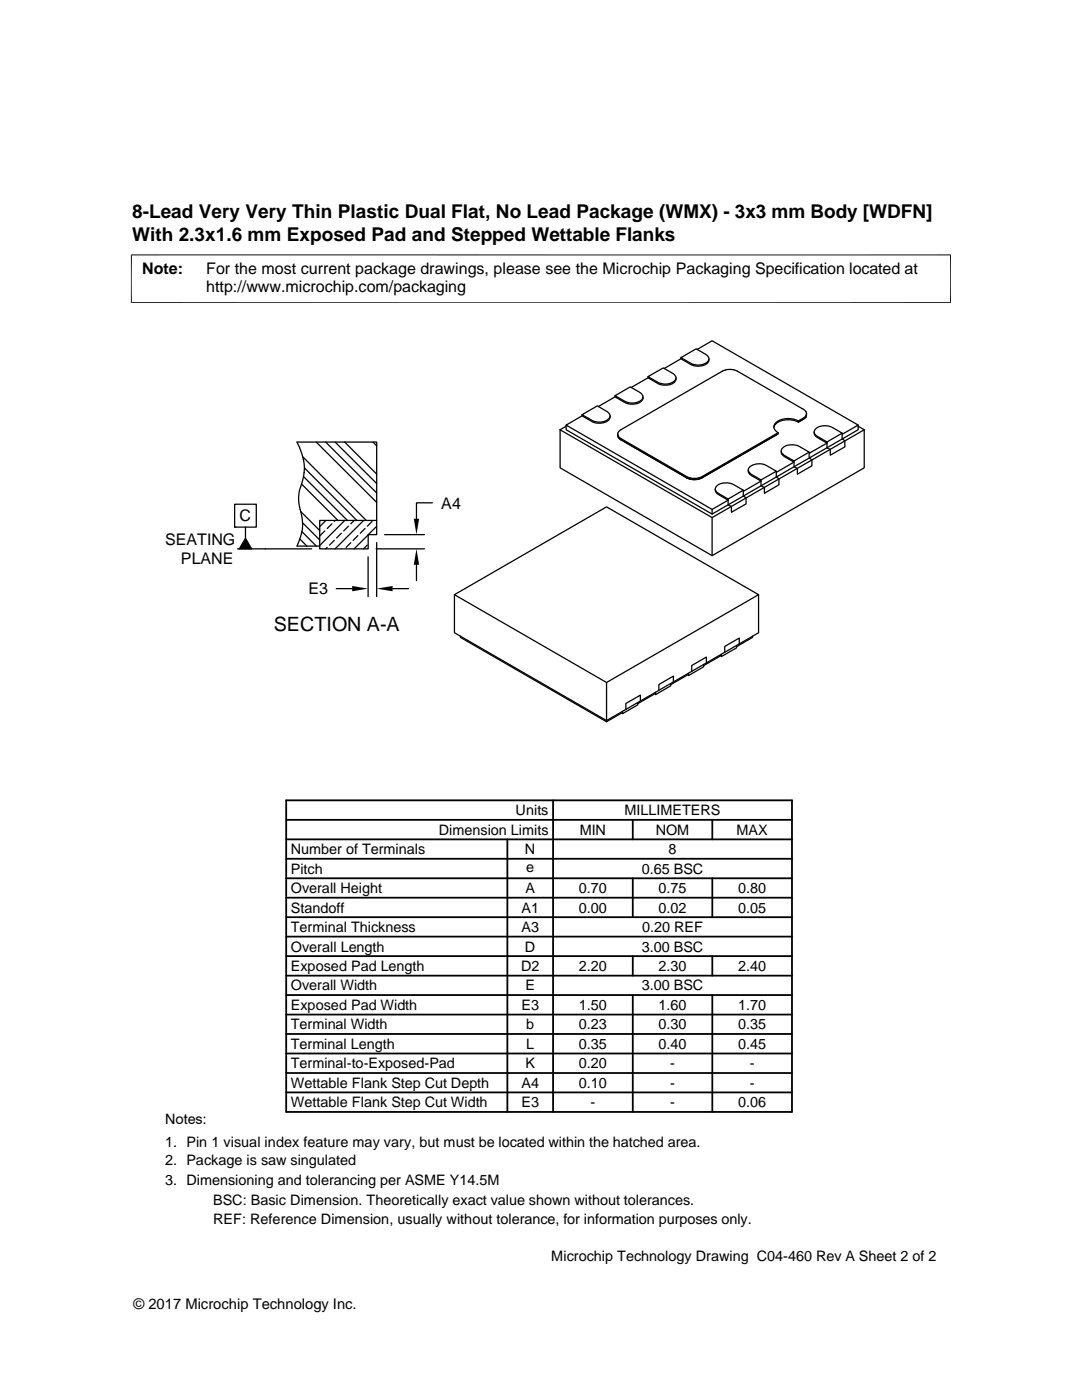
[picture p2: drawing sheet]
<svg xmlns="http://www.w3.org/2000/svg" width="216mm" height="279mm" viewBox="0 0 216 279" stroke-linecap="round" stroke-linejoin="round" font-family="sans-serif">
<defs><g id="words">
<text font-size="3.9" x="54.6" y="126">SECTION A-A</text>
<g font-size="3.8">
<text x="26.4" y="43.5">8-Lead Very Very Thin Plastic Dual Flat, No Lead Package (WMX) - 3x3 mm Body [WDFN]</text>
<text x="26.4" y="48">With 2.3x1.6 mm Exposed Pad and Stepped Wettable Flanks</text>
</g>
<g font-size="3.2">
<text x="28.4" y="54.6">Note:</text>
<text x="41.1" y="58.3">http://www.microchip.com/packaging</text>
<text x="41.1" y="54.6">For the most current package drawings, please see the Microchip Packaging Specification located at</text>
<text x="88.1" y="101.5">A4</text>
<text x="47.8" y="104.1">C</text>
<text x="32.9" y="108.9">SEATING</text>
<text x="36.1" y="112.5">PLANE</text>
<text x="61.6" y="118.6">E3</text>
</g>
<g font-size="2.9">
<text x="87.6" y="166.6">Dimension Limits</text>
<text x="102.9" y="162.7">Units</text>
<text x="115.7" y="166.6">MIN</text>
<text x="124.6" y="162.7">MILLIMETERS</text>
<text x="130.8" y="166.6">NOM</text>
<text x="147" y="166.6">MAX</text>
<text x="58" y="170.5">Number of Terminals</text>
<text x="104.8" y="170.5">N</text>
<text x="133.4" y="170.5">8</text>
<text x="58" y="178.2">Overall Height</text>
<text x="58" y="174.4">Pitch</text>
<text x="104.8" y="178.2">A</text>
<text x="105" y="174.1">e</text>
<text x="115.5" y="178.2">0.70</text>
<text x="128" y="174.4">0.65 BSC</text>
<text x="131.4" y="178.2">0.75</text>
<text x="147.3" y="178.2">0.80</text>
<text x="58" y="182.1">Standoff</text>
<text x="104.1" y="182.1">A1</text>
<text x="115.5" y="182.1">0.00</text>
<text x="131.4" y="182.1">0.02</text>
<text x="147.3" y="182.1">0.05</text>
<text x="58" y="186">Terminal Thickness</text>
<text x="58" y="189.9">Overall Length</text>
<text x="104.1" y="186">A3</text>
<text x="104.8" y="189.9">D</text>
<text x="128" y="189.9">3.00 BSC</text>
<text x="128.1" y="186">0.20 REF</text>
<text x="58" y="197.7">Overall Width</text>
<text x="58" y="193.8">Exposed Pad Length</text>
<text x="104" y="193.8">D2</text>
<text x="104.8" y="197.7">E</text>
<text x="115.5" y="193.8">2.20</text>
<text x="128" y="197.7">3.00 BSC</text>
<text x="131.4" y="193.8">2.30</text>
<text x="147.3" y="193.8">2.40</text>
<text x="58" y="201.6">Exposed Pad Width</text>
<text x="104" y="201.5">E3</text>
<text x="115.5" y="201.6">1.50</text>
<text x="131.4" y="201.6">1.60</text>
<text x="147.3" y="201.6">1.70</text>
<text x="58" y="205.4">Terminal Width</text>
<text x="58" y="209.3">Terminal Length</text>
<text x="105" y="205.4">b</text>
<text x="105" y="209.3">L</text>
<text x="115.5" y="209.3">0.35</text>
<text x="115.5" y="205.4">0.23</text>
<text x="131.4" y="205.4">0.30</text>
<text x="131.4" y="209.3">0.40</text>
<text x="147.3" y="209.3">0.45</text>
<text x="147.3" y="205.4">0.35</text>
<text x="58" y="213.2">Terminal-to-Exposed-Pad</text>
<text x="104.8" y="213.2">K</text>
<text x="115.5" y="213.2">0.20</text>
<text x="133.7" y="213.2">-</text>
<text x="149.6" y="213.2">-</text>
<text x="58" y="217.1">Wettable Flank Step Cut Depth</text>
<text x="58" y="221">Wettable Flank Step Cut Width</text>
<text x="104" y="221">E3</text>
<text x="104" y="217.1">A4</text>
<text x="115.5" y="217.1">0.10</text>
<text x="117.8" y="221">-</text>
<text x="133.7" y="217.1">-</text>
<text x="133.7" y="221">-</text>
<text x="147.3" y="221">0.06</text>
<text x="149.6" y="217.1">-</text>
<text x="32.9" y="224.3">Notes:</text>
<text x="32.9" y="228.9">1. Pin 1 visual index feature may vary, but must be located within the hatched area.</text>
<text x="32.9" y="232.6">2. Package is saw singulated</text>
<text x="32.9" y="236.5">3. Dimensioning and tolerancing per ASME Y14.5M</text>
<text x="42.5" y="244.3">REF: Reference Dimension, usually without tolerance, for information purposes only.</text>
<text x="42.5" y="240.6">BSC: Basic Dimension. Theoretically exact value shown without tolerances.</text>
<text x="110" y="251.7">Microchip Technology Drawing C04-460 Rev A Sheet 2 of 2</text>
<text x="26.6" y="261.3">© 2017 Microchip Technology Inc.</text>
</g>
</g></defs>
<g fill="none" stroke="#000" stroke-width=".25">
<path d="M122.7 79v.2a4.9 4.9 0 0 0 4.4 1.4 1.33 1.33 0 0 0 1.2-1.4M122.7 79l3.1-1.8 1.9 1.1 .5 .5a.97 .97 0 0 1-.8 1.4 3.3 3.3 0 0 1-2.7-.1zM122.7 79.2l-3.3 1.9M129.3 75.2v.2a4.8 4.8 0 0 0 4.4 1.4 1.32 1.32 0 0 0 1.2-1.4M129.3 75.2l3-1.8 2 1.1 .4 .5a.97 .97 0 0 1-.7 1.4 3.3 3.3 0 0 1-2.8-.1zM129.3 75.4l-3.3 1.9M135.9 71.4v.2a4.8 4.8 0 0 0 4.4 1.4 1.28 1.28 0 0 0 1.2-1.4M135.9 71.4l3-1.8 1.9 1.1 .5 .5a.99 .99 0 0 1-.7 1.4 3.4 3.4 0 0 1-2.8-.1zM135.9 71.6l-3.4 1.9M139.1 69.7l3-1.7 29.1 16.8-3.2 1.9M60.2 96.6l7.2 7.3M60.4 91.2l12.7 12.7"/>
<path d="M60.6 95.1l8.7 8.8M60.7 93.4l10.5 10.5M63.1 88.2l12.1 12.1M65 88.2l10.2 10.2M66.9 88.2l8.3 8.3M68.8 88.2l6.4 6.4M74.4 88.2l.8 .8M111.8 85.8l30.3 17.5 30.3-17.5M111.8 85.8v7.6l30.3 17.5 30.3-17.5v-7.6M113 85.1l-1.2 .7M113 84.8v1l29.1 16.8 29.1-16.8v-1M116.1 82.8v.2a4.8 4.8 0 0 0 4.4 1.3 1.26 1.26 0 0 0 1.2-1.3"/>
<path d="M116.1 82.8l3.1-1.8 1.9 1.1 .5 .5a.98 .98 0 0 1-.8 1.4 3.4 3.4 0 0 1-2.7-.1zM116.1 83l-3.1 1.8 29.1 16.9 3.2-1.9-2.2-1.3-.3-.4-.1-.5M123.3 86.7l.1 .6 .5 .5 13.1 7.6a3.4 3.4 0 0 0 3.1 0M143.1 96.9a3.2 3.2 0 0 1 3.3-.2l1.9 1.1-3 1.8-1.9-1.1a.9 .9 0 0 1-.3-1.6zM148.3 97.8v1.2l.6 .4v1.2l-3 1.6v-1.1l-.6-.3v-1.2M149.3 93.8l.1 .5 .3 .4 2.1 1.3-3.5 2.1M149.7 93.1a3.2 3.2 0 0 1 3.3-.2l1.9 1.1-3.1 1.8-1.9-1.1-.4-.5-.2-.4 .1-.4zM154.9 94v1.2l.5 .4v1.2l-2.9 1.6v-1.1l-.7-.3v-1.2M155.3 86.6l-15.2 8.8M155.3 86.4v.2l-15.2 8.8M155.9 90a1.01 1.01 0 0 0 .6 1.1l1.9 1.1-3.5 2.1M156.3 89.3a3.2 3.2 0 0 1 3.3-.2l1.9 1.1-3.1 1.8-1.9-1.1a.89 .89 0 0 1-.2-1.6z"/>
<path d="M160.3 83.7l-1 .5v-.2M160.3 83.7l-1 .5a4.4 4.4 0 0 0-4.4 .3l-.5 .8M160.9 82.5v.3a1.01 1.01 0 0 1-.6 .9M160.9 82.5a1.01 1.01 0 0 0-.6-.8l-13.1-7.6a3.4 3.4 0 0 0-3.1 0l-20.2 11.7-.5 .4-.1 .5M160.9 82.5a1.01 1.01 0 0 1-.6 .9l-1 .6a4 4 0 0 0-4.7 .6 1.19 1.19 0 0 0 .7 1.8l-15.2 8.7a3.4 3.4 0 0 1-3.1 0l-13.1-7.6-.5-.4-.1-.4M161.5 90.2v1.2l.5 .4v1.2l-2.9 1.6v-1.1l-.7-.3v-1.2M162.5 86.2v.5l.3 .4 2.2 1.3-3.5 2.1M162.8 85.5a3.1 3.1 0 0 1 3.3-.2l1.9 1.1-3 1.8-1.9-1.1a.9 .9 0 0 1-.3-1.6zM168 86.4v1.2l.6 .4v1.2l-2.9 1.6v-1.1l-.7-.3v-1.2M171.2 85.1l1.2 .7M46.8 100.6h4.3v4.6h-4.3zM46.8 105.2h.1"/>
<path d="M47.4 109.5h14.8M49 105.2v2.2M49 107.4l1.2 2.1h-2.4zM59.8 107.6l1.4 1.4M60 102.1l3.8 3.8M60.3 106.1l2.8 2.9M60.4 104.3l3.4 3.5M63.8 103.9h11.4v2.8h-1.7v2.8h-9.7zM64.8 106l-.9 .9M65 103.9l-1.2 1.2M65.3 109.2l-.3 .3M66.2 104.5l-.9 1"/>
<path d="M66.7 107.8l-.9 1M66.9 103.9l-.2 .2M67.1 117.5h3.2M68.1 106.4l-.9 1M68.8 103.9l-5 5M69.5 105l-.9 1M70 108.3l-.9 .9M70.7 103.9l-.7 .6M71.4 106.9l-.9 .9M72.6 103.9l-5.7 5.6M72.8 105.5l-.9 .9M73.3 108.8l-.8 .7"/>
<path d="M73.4 111.1v8M73.5 106.7l-2.8 2.8M74.3 104.1l-1 .9M75 109.5h9.7M75.2 105l-1.7 1.7M75.2 108.3v10.8M75.2 103.9v-15.7h-15.9a10 10 0 0 1 .5 9.6 8.9 8.9 0 0 0 .4 4.9 8.8 8.8 0 0 1-.9 6.3h4.5M76.8 106.7h7.9M78.3 117.5h3.2M83.1 112.7v3.2M86.3 100.4h-3.2v3.1M90.7 118.7v7.6l30.3 17.5 30.4-17.5v-7.6l-30.4 17.5-30.3-17.5 30.3-17.5 30.4 17.5"/>
<path d="M142.1 101.7v.9M142.1 103.3v7.6M91.9 127v.2l29.1 16.8 3.2-1.8M121 136.2v7.8M127.8 139.9v-1.2l-2.9 1.7v1.2M130.8 138.4l-3.5 2M133.8 136.4v.5l-3 1.7v-.4M134.4 136.1v-1.2l-2.9 1.7v1.2M137.4 134.6l-3.6 2.1M140.4 132.6v.5l-3 1.7v-.4M140.9 132.3v-1.2l-2.9 1.7v1.2M143.9 130.8l-3.5 2"/>
<path d="M147 128.8v.5l-3.1 1.7v-.4M147.5 128.5v-1.2l-2.9 1.7v1.2M150.2 127v.2l-3.2 1.9M127.3 140.2v.5l-3.1 1.7v-.4"/>
</g>
<path d="M26.1 50.9h163.7M26.2 50.8v9.7M189.7 50.8v9.7M26.1 60.4h163.7" fill="none" stroke="#000" stroke-width=".2"/>
<path d="M49 107.4l1.2 2.1h-2.4zM70.3 116.9l3.1 .6-3.1 .5zM75.2 117.5l3.1-.6v1.1zM83.1 109.5l.5 3.2h-1zM82.6 103.5h1l-.5 3.2z" fill="#000"/>
<g fill="none" stroke="#000" stroke-width=".36">
<path d="M57.1 159.7h100.9v62.2h-100.9zM110.4 159.7v62.2M57.1 179.2h100.9M57.1 175.3h100.9M57.1 171.4h100.9M57.1 167.5h100.9M57.1 163.6h100.9M101.2 167.5v54.4M126.3 163.6v3.9M126.3 175.3v7.7M142.1 163.6v3.9M142.1 175.3v7.7"/>
<path d="M57.1 190.8h100.9M57.1 186.9h100.9M57.1 183h100.9M57.1 198.6h100.9M57.1 194.7h100.9M126.3 190.8v3.9M126.3 198.6v23.3M142.1 190.8v3.9M142.1 198.6v23.3M57.1 206.4h100.9M57.1 214.1h100.9M57.1 210.2h100.9"/>
<path d="M57.1 202.5h100.9M57.1 218h100.9"/>
</g>
<use href="#words"/>
</svg>
